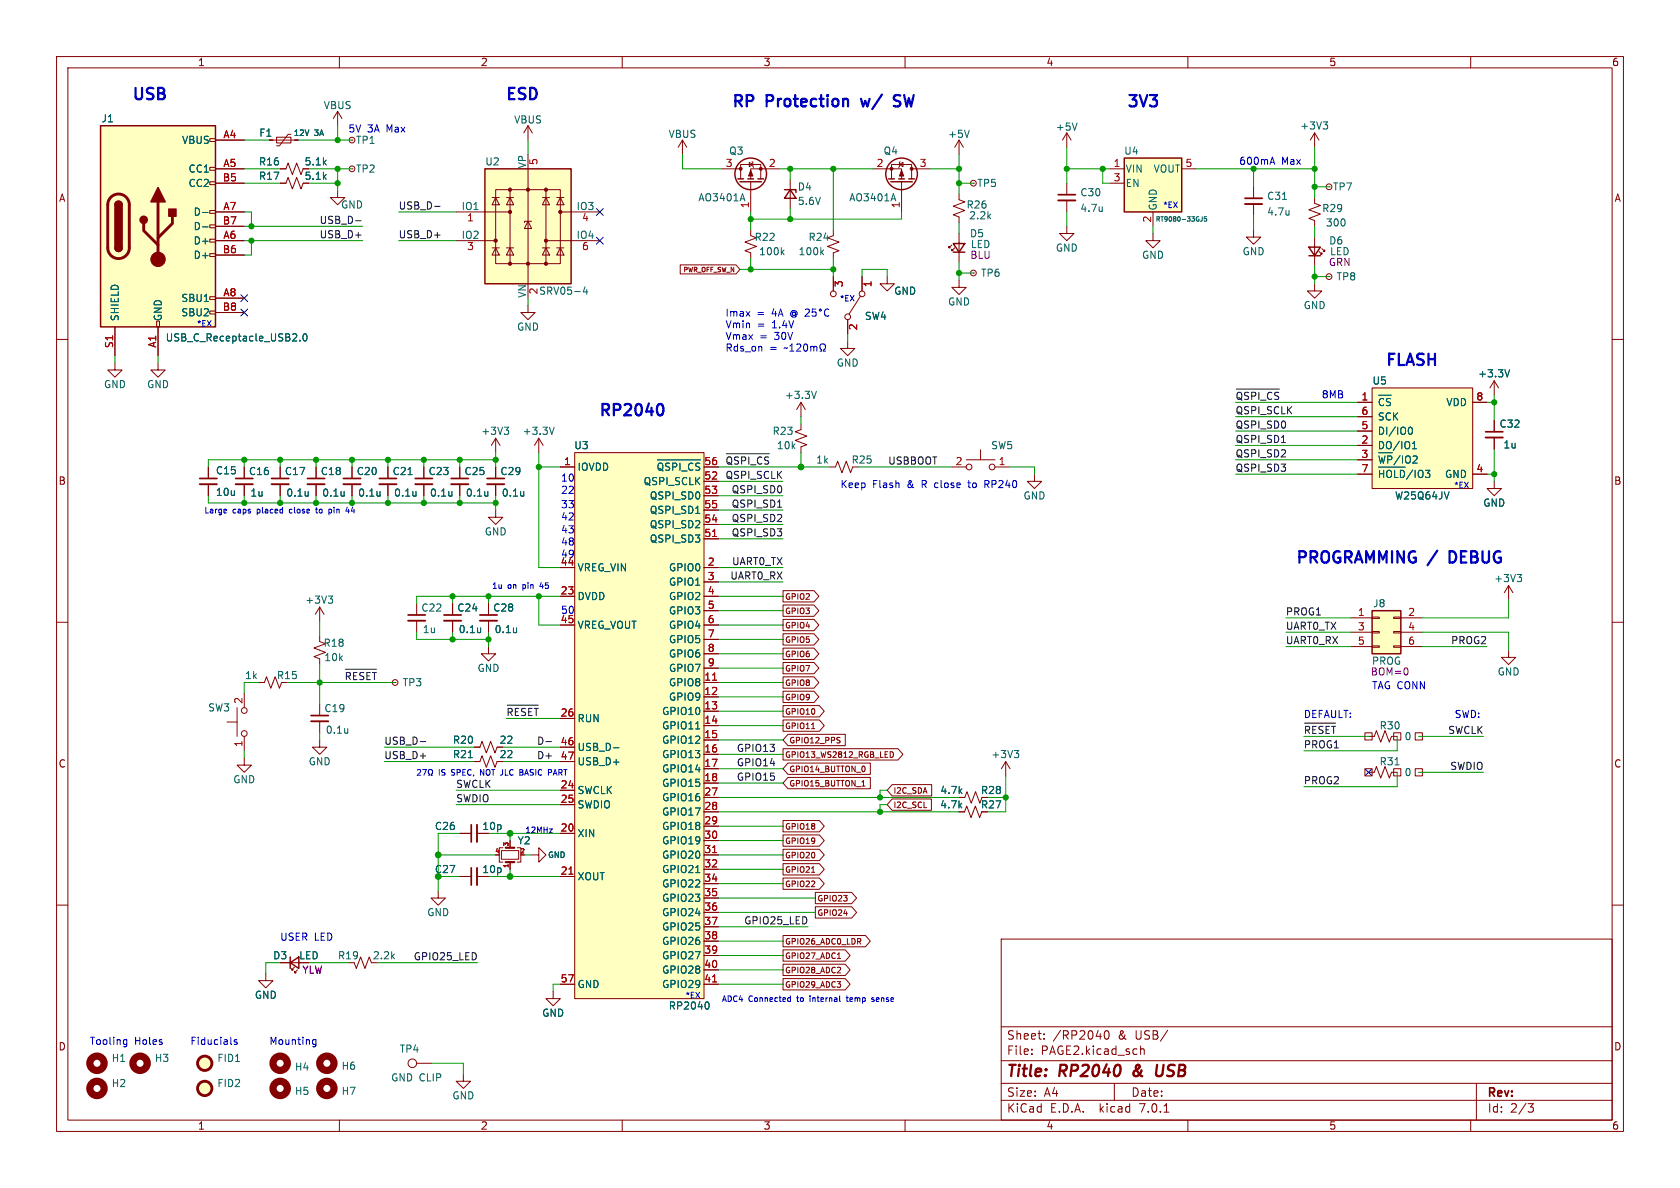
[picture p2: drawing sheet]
<svg xmlns="http://www.w3.org/2000/svg" width="297mm" height="210mm" viewBox="0 0 297 210" stroke-linecap="round" stroke-linejoin="round" font-family="sans-serif">
<defs><g id="words">
<g font-size="2.8" fill="#0000c2">
<text x="23.5" y="17.8">USB</text>
<text x="89.5" y="17.8">ESD</text>
<text x="129.5" y="19.1">RP</text>
<text x="135.7" y="19.1">Protection</text>
<text x="153.1" y="19.1">w/</text>
<text x="159.4" y="19.1">SW</text>
<text x="199.4" y="19.1">3V3</text>
<text x="245.1" y="64.8">FLASH</text>
<text x="106" y="73.7">RP2040</text>
<text x="229.2" y="99.7">PROGRAMMING /</text>
<text x="257" y="99.7">DEBUG</text>
</g>
<g font-size="2.8" fill="#840000">
<text x="178" y="190.8">Title:</text>
<text x="187.4" y="190.8">RP2040</text>
<text x="201.1" y="190.8">&amp;</text>
<text x="205.6" y="190.8">USB</text>
</g>
<g font-size="2.1" fill="#840000">
<text x="178" y="183.9">Sheet:</text>
<text x="186.2" y="183.9">/RP2040</text>
<text x="197.7" y="183.9">&amp;</text>
<text x="200.7" y="183.9">USB/</text>
<text x="178" y="186.6">File:</text>
<text x="184" y="186.6">PAGE2.kicad_sch</text>
<text x="178" y="196.8">KiCad</text>
<text x="178" y="194">Size:</text>
<text x="184.6" y="194">A4</text>
<text x="185.7" y="196.8">E.D.A.</text>
<text x="194.4" y="196.8">kicad</text>
<text x="200" y="194">Date:</text>
<text x="201.5" y="196.8">7.0.1</text>
<text x="263" y="194.2">Rev:</text>
<text x="263" y="196.8">Id:</text>
<text x="267" y="196.8">2/3</text>
</g>
<g font-size="1.8" fill="#840000">
<text x="35" y="11.8">1</text>
<text x="85" y="11.8">2</text>
<text x="135" y="11.8">3</text>
<text x="185" y="11.8">4</text>
<text x="235" y="11.8">5</text>
<text x="285" y="11.8">6</text>
<text x="53.8" y="29.4">5.1k</text>
<text x="10.4" y="35.8">A</text>
<text x="53.8" y="31.9">5.1k</text>
<text x="285.4" y="35.8">A</text>
<text x="10.3" y="85.8">B</text>
<text x="285.3" y="85.8">B</text>
<text x="88.3" y="131.6">22</text>
<text x="10.3" y="135.8">C</text>
<text x="88.3" y="134.2">22</text>
<text x="285.3" y="135.8">C</text>
<text x="173.4" y="140.5">R28</text>
<text x="173.4" y="143.1">R27</text>
<text x="52.8" y="169.7">LED</text>
<text x="10.3" y="185.8">D</text>
<text x="285.3" y="185.8">D</text>
<text x="35" y="199.8">1</text>
<text x="85" y="199.8">2</text>
<text x="135" y="199.8">3</text>
<text x="185" y="199.8">4</text>
<text x="235" y="199.8">5</text>
<text x="285" y="199.8">6</text>
</g>
<g font-size="1.8" fill="#006464">
<text x="17.9" y="21.8">J1</text>
<text x="57.2" y="19.4">VBUS</text>
<text x="90.8" y="22">VBUS</text>
<text x="186.6" y="23.3">+5V</text>
<text x="229.8" y="23.1">+3V3</text>
<text x="32.1" y="25.6">VBUS</text>
<text x="45.7" y="29.4">R16</text>
<text x="45.8" y="24.3">F1</text>
<text x="62.9" y="25.6">TP1</text>
<text x="85.7" y="29.4">U2</text>
<text x="93.1" y="29.8" transform="rotate(-90 93.1 29.8)">VP</text>
<text x="118.1" y="24.5">VBUS</text>
<text x="128.8" y="27.5">Q3</text>
<text x="156.1" y="27.5">Q4</text>
<text x="167.5" y="24.5">+5V</text>
<text x="198.7" y="27.5">U4</text>
<text x="33.2" y="30.7">CC1</text>
<text x="33.2" y="33.2">CC2</text>
<text x="45.7" y="31.9">R17</text>
<text x="62.9" y="30.7">TP2</text>
<text x="123.4" y="35.8">AO3401A</text>
<text x="141" y="33.8">D4</text>
<text x="150.1" y="35.8">AO3401A</text>
<text x="172.7" y="33.2">TP5</text>
<text x="190.9" y="34.8">C30</text>
<text x="199" y="30.7">VIN</text>
<text x="199" y="33.2">EN</text>
<text x="203.8" y="30.7">VOUT</text>
<text x="223.9" y="35.5">C31</text>
<text x="235.6" y="33.8">TP7</text>
<text x="34.1" y="38.3">D-</text>
<text x="34.1" y="40.8">D-</text>
<text x="60.2" y="37">GND</text>
<text x="81.5" y="37.2">IO1</text>
<text x="101.9" y="37.2">IO3</text>
<text x="141" y="36.4">5.6V</text>
<text x="170.8" y="37">R26</text>
<text x="171.3" y="38.9">2.2k</text>
<text x="190.9" y="37.6">4.7u</text>
<text x="204.7" y="37.2" transform="rotate(-90 204.7 37.2)">GND</text>
<text x="223.9" y="38.3">4.7u</text>
<text x="233.7" y="37.7">R29</text>
<text x="234.3" y="40.2">300</text>
<text x="34.1" y="43.4">D+</text>
<text x="34.1" y="45.9">D+</text>
<text x="81.5" y="42.3">IO2</text>
<text x="101.9" y="42.3">IO4</text>
<text x="133.3" y="42.7">R22</text>
<text x="134.1" y="45.3">100k</text>
<text x="141.1" y="45.3">100k</text>
<text x="142.9" y="42.7">R24</text>
<text x="171.4" y="42.1">D5</text>
<text x="186.6" y="44.6">GND</text>
<text x="201.8" y="45.9">GND</text>
<text x="219.6" y="45.3">GND</text>
<text x="234.9" y="43.4">D6</text>
<text x="31.9" y="53.5">SBU1</text>
<text x="93.1" y="52.7" transform="rotate(-90 93.1 52.7)">VN</text>
<text x="95.2" y="52.1" transform="rotate(-90 95.2 52.1)">2</text>
<text x="95.3" y="52.3">SRV05-4</text>
<text x="158" y="52.3">GND</text>
<text x="173.4" y="49.1">TP6</text>
<text x="236.2" y="49.7">TP8</text>
<text x="21.1" y="56.8" transform="rotate(-90 21.1 56.8)">SHIELD</text>
<text x="28.8" y="56.8" transform="rotate(-90 28.8 56.8)">GND</text>
<text x="31.9" y="56.1">SBU2</text>
<text x="91.3" y="58.6">GND</text>
<text x="152.8" y="56.7">SW4</text>
<text x="167.5" y="54.2">GND</text>
<text x="230.4" y="54.8">GND</text>
<text x="29.2" y="60.5">USB_C_Receptacle_USB2.0</text>
<text x="147.9" y="65">GND</text>
<text x="18.3" y="68.8">GND</text>
<text x="25.9" y="68.8">GND</text>
<text x="138.7" y="70.7">+3.3V</text>
<text x="242.6" y="68.1">U5</text>
<text x="255.6" y="71.9">VDD</text>
<text x="261.3" y="66.9">+3.3V</text>
<text x="85" y="77">+3V3</text>
<text x="92.3" y="77">+3.3V</text>
<text x="136.5" y="77">R23</text>
<text x="243.6" y="72.6">~{CS}</text>
<text x="243.6" y="77">DI/IO0</text>
<text x="243.6" y="74.5">SCK</text>
<text x="265" y="75.8">C32</text>
<text x="101.5" y="79.6">U3</text>
<text x="102.1" y="83.4">IOVDD</text>
<text x="116" y="84">~{QSPI_CS}</text>
<text x="137.3" y="79.6">10k</text>
<text x="144.2" y="82.1">1k</text>
<text x="150.5" y="82.1">R25</text>
<text x="175.2" y="79.6">SW5</text>
<text x="243.6" y="79.6">DO/IO1</text>
<text x="243.6" y="82.7">~{WP}/IO2</text>
<text x="265.7" y="79.4">1u</text>
<text x="38.1" y="84">C15</text>
<text x="38.1" y="87.8">10u</text>
<text x="43.9" y="84.1">C16</text>
<text x="44.2" y="87.9">1u</text>
<text x="50.3" y="84.1">C17</text>
<text x="50.6" y="87.9">0.1u</text>
<text x="56.6" y="84.1">C18</text>
<text x="56.9" y="87.9">0.1u</text>
<text x="63" y="84.1">C20</text>
<text x="63.3" y="87.9">0.1u</text>
<text x="69.3" y="84.1">C21</text>
<text x="69.6" y="87.9">0.1u</text>
<text x="75.7" y="84.1">C23</text>
<text x="76" y="87.9">0.1u</text>
<text x="82" y="84.1">C25</text>
<text x="82.3" y="87.9">0.1u</text>
<text x="88.4" y="84.1">C29</text>
<text x="88.7" y="87.9">0.1u</text>
<text x="113.7" y="85.9">QSPI_SCLK</text>
<text x="114.8" y="88.5">QSPI_SD0</text>
<text x="180.9" y="88.5">GND</text>
<text x="243.6" y="85.3">~{HOLD}/IO3</text>
<text x="246.6" y="88.5">W25Q64JV</text>
<text x="255.3" y="84.6">GND</text>
<text x="262.2" y="89.7">GND</text>
<text x="85.6" y="94.8">GND</text>
<text x="114.8" y="93.5">QSPI_SD2</text>
<text x="114.8" y="91">QSPI_SD1</text>
<text x="102.1" y="101.2">VREG_VIN</text>
<text x="114.8" y="96.1">QSPI_SD3</text>
<text x="118.1" y="101.2">GPIO0</text>
<text x="53.9" y="106.9">+3V3</text>
<text x="102.1" y="106.2">DVDD</text>
<text x="118.1" y="103.7">GPIO1</text>
<text x="118.1" y="106.2">GPIO2</text>
<text x="242.7" y="107.5">J8</text>
<text x="264.1" y="103.1">+3V3</text>
<text x="74.4" y="108.3">C22</text>
<text x="74.7" y="112.1">1u</text>
<text x="80.8" y="108.3">C24</text>
<text x="81" y="112.1">0.1u</text>
<text x="87.1" y="108.3">C28</text>
<text x="87.4" y="112.1">0.1u</text>
<text x="102.1" y="111.3">VREG_VOUT</text>
<text x="118.1" y="108.8">GPIO3</text>
<text x="118.1" y="111.3">GPIO4</text>
<text x="118.1" y="113.9">GPIO5</text>
<text x="57.1" y="114.5">R18</text>
<text x="57.3" y="117">10k</text>
<text x="84.4" y="118.9">GND</text>
<text x="118.1" y="116.4">GPIO6</text>
<text x="118.1" y="118.9">GPIO7</text>
<text x="264.7" y="119.6">GND</text>
<text x="36.7" y="125.9">SW3</text>
<text x="48.9" y="120.2">R15</text>
<text x="71.1" y="121.5">TP3</text>
<text x="118.1" y="121.5">GPIO8</text>
<text x="118.1" y="124">GPIO9</text>
<text x="57.3" y="126">C19</text>
<text x="57.5" y="129.9">0.1u</text>
<text x="80" y="131.6">R20</text>
<text x="102.1" y="127.8">RUN</text>
<text x="116.9" y="126.6">GPIO10</text>
<text x="116.9" y="129.1">GPIO11</text>
<text x="116.9" y="131.6">GPIO12</text>
<text x="243.8" y="129.1">R30</text>
<text x="248.3" y="131">0</text>
<text x="54.5" y="135.4">GND</text>
<text x="80" y="134.2">R21</text>
<text x="102.1" y="132.9">USB_D-</text>
<text x="102.1" y="135.4">USB_D+</text>
<text x="116.9" y="134.2">GPIO13</text>
<text x="116.9" y="136.7">GPIO14</text>
<text x="175.2" y="134.2">+3V3</text>
<text x="243.8" y="135.4">R31</text>
<text x="248.3" y="137.4">0</text>
<text x="41.2" y="138.6">GND</text>
<text x="102.1" y="140.5">SWCLK</text>
<text x="102.1" y="143.1">SWDIO</text>
<text x="116.9" y="139.3">GPIO15</text>
<text x="116.9" y="141.8">GPIO16</text>
<text x="166.1" y="143.1">4.7k</text>
<text x="166.2" y="140.5">4.7k</text>
<text x="76.8" y="146.9">C26</text>
<text x="85.2" y="146.9">10p</text>
<text x="91.4" y="149.4">Y2</text>
<text x="102.1" y="148.1">XIN</text>
<text x="116.9" y="144.3">GPIO17</text>
<text x="116.9" y="146.9">GPIO18</text>
<text x="116.9" y="149.4">GPIO19</text>
<text x="76.8" y="154.5">C27</text>
<text x="85.2" y="154.5">10p</text>
<text x="102.1" y="155.8">XOUT</text>
<text x="116.9" y="152">GPIO20</text>
<text x="116.9" y="154.5">GPIO21</text>
<text x="116.9" y="157">GPIO22</text>
<text x="116.9" y="159.6">GPIO23</text>
<text x="75.5" y="162.1">GND</text>
<text x="116.9" y="162.1">GPIO24</text>
<text x="116.9" y="164.7">GPIO25</text>
<text x="116.9" y="167.2">GPIO26</text>
<text x="48.2" y="169.7">D3</text>
<text x="59.7" y="169.7">R19</text>
<text x="65.9" y="169.7">2.2k</text>
<text x="116.9" y="169.7">GPIO27</text>
<text x="116.9" y="172.3">GPIO28</text>
<text x="45" y="176.7">GND</text>
<text x="95.8" y="179.9">GND</text>
<text x="102.1" y="174.8">GND</text>
<text x="116.9" y="174.8">GPIO29</text>
<text x="118.2" y="178.6">RP2040</text>
<text x="19.7" y="187.9">H1</text>
<text x="27.3" y="187.9">H3</text>
<text x="38.4" y="187.9">FID1</text>
<text x="52.1" y="189.4">H4</text>
<text x="60.3" y="189.3">H6</text>
<text x="69.1" y="191.3">GND CLIP</text>
<text x="70.6" y="186.2">TP4</text>
<text x="19.7" y="192.3">H2</text>
<text x="38.4" y="192.3">FID2</text>
<text x="52.1" y="193.7">H5</text>
<text x="60.3" y="193.7">H7</text>
<text x="79.9" y="194.5">GND</text>
</g>
<g font-size="1.8" fill="#0000c2">
<text x="61.6" y="23.5">5V 3A Max</text>
<text x="219.1" y="29.2">600mA</text>
<text x="226.6" y="29.2">Max</text>
<text x="128.3" y="56.1">Imax</text>
<text x="128.3" y="58.1">Vmin</text>
<text x="133.8" y="56.1">=</text>
<text x="133.9" y="58.1">=</text>
<text x="136.6" y="58.1">1.4V</text>
<text x="128.3" y="60.2">Vmax</text>
<text x="128.3" y="62.2">Rds_on</text>
<text x="134.3" y="60.2">=</text>
<text x="136.1" y="62.2">=</text>
<text x="137" y="60.2">30V</text>
<text x="233.7" y="70.5">8MB</text>
<text x="99.1" y="87.4">22</text>
<text x="99.1" y="89.9">33</text>
<text x="99.1" y="85.2">10</text>
<text x="148.6" y="86.4">Keep</text>
<text x="154.3" y="86.4">Flash</text>
<text x="160.5" y="86.4">&amp;</text>
<text x="163.1" y="86.4">R close</text>
<text x="171.6" y="86.4">to</text>
<text x="174.6" y="86.4">RP240</text>
<text x="99.1" y="92.1">42</text>
<text x="99.1" y="94.4">43</text>
<text x="99.1" y="98.7">49</text>
<text x="99.1" y="96.5">48</text>
<text x="242.6" y="121.9">TAG CONN</text>
<text x="230.5" y="127">DEFAULT:</text>
<text x="257.2" y="127">SWD:</text>
<text x="49.5" y="166.4">USER LED</text>
<text x="15.9" y="184.8">Tooling</text>
<text x="23.8" y="184.8">Holes</text>
<text x="33.7" y="184.8">Fiducials</text>
<text x="47.6" y="184.8">Mounting</text>
</g>
<g font-size="1.8" fill="#a90000">
<text x="39.4" y="24.5">A4</text>
<text x="39.4" y="29.6">A5</text>
<text x="95.2" y="29.2" transform="rotate(-90 95.2 29.2)">5</text>
<text x="128.2" y="29.6">3</text>
<text x="135.9" y="29.6">2</text>
<text x="154.9" y="29.6">2</text>
<text x="162.5" y="29.6">3</text>
<text x="196.8" y="29.6">1</text>
<text x="209.5" y="29.6">5</text>
<text x="39.3" y="32.1">B5</text>
<text x="196.8" y="32.1">3</text>
<text x="39.3" y="39.8">B7</text>
<text x="39.4" y="37.2">A7</text>
<text x="82.5" y="39.4">1</text>
<text x="102.8" y="39.4">4</text>
<text x="132.5" y="36.9" transform="rotate(-90 132.5 36.9)">1</text>
<text x="159.1" y="36.9" transform="rotate(-90 159.1 36.9)">1</text>
<text x="203.6" y="39.4" transform="rotate(-90 203.6 39.4)">2</text>
<text x="39.3" y="44.8">B6</text>
<text x="39.4" y="42.3">A6</text>
<text x="82.5" y="44.5">3</text>
<text x="102.8" y="44.5">6</text>
<text x="39.4" y="52.5">A8</text>
<text x="149.2" y="50.8" transform="rotate(-90 149.2 50.8)">3</text>
<text x="154.3" y="50.8" transform="rotate(-90 154.3 50.8)">1</text>
<text x="39.3" y="55">B8</text>
<text x="151.8" y="58.5" transform="rotate(-90 151.8 58.5)">2</text>
<text x="20.1" y="61.6" transform="rotate(-90 20.1 61.6)">S1</text>
<text x="27.7" y="61.5" transform="rotate(-90 27.7 61.5)">A1</text>
<text x="240.6" y="70.9">1</text>
<text x="261" y="70.9">8</text>
<text x="240.6" y="75.9">5</text>
<text x="240.6" y="73.4">6</text>
<text x="99.7" y="82.3">1</text>
<text x="124.5" y="82.3">56</text>
<text x="168.9" y="82.3">2</text>
<text x="176.5" y="82.3">1</text>
<text x="240.6" y="78.5">2</text>
<text x="240.6" y="81">3</text>
<text x="240.6" y="83.6">7</text>
<text x="261" y="83.6">4</text>
<text x="124.5" y="84.8">52</text>
<text x="124.5" y="87.4">53</text>
<text x="124.5" y="89.9">55</text>
<text x="124.5" y="95">51</text>
<text x="124.5" y="92.5">54</text>
<text x="99.1" y="100.1">44</text>
<text x="125.1" y="100.1">2</text>
<text x="99.1" y="105.2">23</text>
<text x="125.1" y="102.6">3</text>
<text x="125.1" y="105.2">4</text>
<text x="125.1" y="107.7">5</text>
<text x="99.1" y="108.6">50</text>
<text x="99.1" y="110.2">45</text>
<text x="125.1" y="110.2">6</text>
<text x="125.1" y="112.8">7</text>
<text x="240" y="109">1</text>
<text x="240" y="111.5">3</text>
<text x="248.9" y="109">2</text>
<text x="248.9" y="111.5">4</text>
<text x="125.1" y="115.3">8</text>
<text x="125.1" y="117.9">9</text>
<text x="240" y="114">5</text>
<text x="248.9" y="114">6</text>
<text x="42.9" y="124.5" transform="rotate(-90 42.9 124.5)">2</text>
<text x="124.5" y="120.4">11</text>
<text x="124.5" y="122.9">12</text>
<text x="124.5" y="125.5">13</text>
<text x="99.1" y="126.7">26</text>
<text x="99.1" y="131.8">46</text>
<text x="124.5" y="128">14</text>
<text x="124.5" y="130.6">15</text>
<text x="42.9" y="132.1" transform="rotate(-90 42.9 132.1)">1</text>
<text x="99.1" y="134.4">47</text>
<text x="124.5" y="133.1">16</text>
<text x="124.5" y="135.6">17</text>
<text x="99.1" y="139.4">24</text>
<text x="99.1" y="142">25</text>
<text x="124.5" y="138.2">18</text>
<text x="124.5" y="140.7">27</text>
<text x="124.5" y="143.3">28</text>
<text x="99.1" y="147.1">20</text>
<text x="124.5" y="145.8">29</text>
<text x="124.5" y="148.3">30</text>
<text x="99.1" y="154.7">21</text>
<text x="124.5" y="150.9">31</text>
<text x="124.5" y="153.4">32</text>
<text x="124.5" y="156">34</text>
<text x="124.5" y="158.5">35</text>
<text x="124.5" y="161">36</text>
<text x="124.5" y="163.6">37</text>
<text x="124.5" y="166.1">38</text>
<text x="99.1" y="173.7">57</text>
<text x="124.5" y="168.7">39</text>
<text x="124.5" y="171.2">40</text>
<text x="124.5" y="173.7">41</text>
</g>
<g font-size="1.8" fill="#0f0f0f">
<text x="56.4" y="39.7">USB_D-</text>
<text x="70.5" y="37.1">USB_D-</text>
<text x="56.4" y="42.2">USB_D+</text>
<text x="70.5" y="42.2">USB_D+</text>
<text x="218.4" y="70.8">~{QSPI_CS}</text>
<text x="218.4" y="75.9">QSPI_SD0</text>
<text x="218.4" y="73.3">QSPI_SCLK</text>
<text x="128.3" y="82.2">~{QSPI_CS}</text>
<text x="156.9" y="82.2">USBBOOT</text>
<text x="218.4" y="80.9">QSPI_SD2</text>
<text x="218.4" y="83.5">QSPI_SD3</text>
<text x="218.4" y="78.4">QSPI_SD1</text>
<text x="128.1" y="84.7">QSPI_SCLK</text>
<text x="129.2" y="87.3">QSPI_SD0</text>
<text x="129.2" y="89.8">QSPI_SD1</text>
<text x="129.2" y="94.9">QSPI_SD3</text>
<text x="129.2" y="92.4">QSPI_SD2</text>
<text x="129.3" y="100">UART0_TX</text>
<text x="129" y="102.5">UART0_RX</text>
<text x="227.3" y="111.4">UART0_TX</text>
<text x="227.3" y="108.9">PROG1</text>
<text x="227.3" y="114">UART0_RX</text>
<text x="256.4" y="114">PROG2</text>
<text x="60.8" y="120.3">~{RESET}</text>
<text x="67.9" y="131.7">USB_D-</text>
<text x="89.5" y="126.7">~{RESET}</text>
<text x="94.8" y="131.7">D-</text>
<text x="230.5" y="129.8">~{RESET}</text>
<text x="255.9" y="129.8">SWCLK</text>
<text x="67.9" y="134.3">USB_D+</text>
<text x="94.8" y="134.3">D+</text>
<text x="130.1" y="135.5">GPIO14</text>
<text x="130.1" y="133">GPIO13</text>
<text x="230.5" y="132.4">PROG1</text>
<text x="256.3" y="136.2">SWDIO</text>
<text x="80.6" y="141.9">SWDIO</text>
<text x="80.6" y="139.4">SWCLK</text>
<text x="130.1" y="138.1">GPIO15</text>
<text x="230.5" y="138.7">PROG2</text>
<text x="131.4" y="163.5">GPIO25_LED</text>
<text x="73" y="169.8">GPIO25_LED</text>
</g>
<g font-size="1.8" fill="#840084">
<text x="171.5" y="45.9">BLU</text>
<text x="171.6" y="44">LED</text>
<text x="234.9" y="47.2">GRN</text>
<text x="235.1" y="45.3">LED</text>
<text x="242.3" y="119.6">BOM=0</text>
<text x="242.5" y="117.7">PROG</text>
<text x="53.4" y="172.3">YLW</text>
</g>
<text font-size="1.8" fill="#009600" x="43.3" y="120.2">1k</text>
<g font-size="1.4" fill="#006464">
<text x="51.9" y="24.2">12V</text>
<text x="55.6" y="24.2">3A</text>
<text x="96.8" y="151.8">GND</text>
</g>
<g font-size="1.4" fill="#0000c2">
<text x="205.5" y="36.8">*EX</text>
<text x="148.3" y="53.3">*EX</text>
<text x="34.7" y="57.8">*EX</text>
<text x="256.9" y="86.4">*EX</text>
<text x="36" y="90.8">Large</text>
<text x="41" y="90.8">caps</text>
<text x="45.4" y="90.8">placed</text>
<text x="51.3" y="90.8">close</text>
<text x="56.2" y="90.8">to</text>
<text x="58.6" y="90.8">pin</text>
<text x="61.9" y="90.8">44</text>
<text x="86.8" y="104.1">1u</text>
<text x="89.6" y="104.1">on</text>
<text x="92.4" y="104.1">pin</text>
<text x="95.6" y="104.1">45</text>
<text x="77.4" y="137.2">IS</text>
<text x="79.8" y="137.2">SPEC,</text>
<text x="85.1" y="137.2">NOT JLC</text>
<text x="92.4" y="137.2">BASIC</text>
<text x="97.6" y="137.2">PART</text>
<text x="92.7" y="147.3">12MHz</text>
<text x="121" y="176.5">*EX</text>
<text x="127.6" y="177.2">ADC4</text>
<text x="132.4" y="177.2">Connected</text>
<text x="141.1" y="177.2">to</text>
<text x="143.5" y="177.2">internal</text>
<text x="150.2" y="177.2">temp</text>
<text x="154.8" y="177.2">sense</text>
</g>
<g font-size="1.4" fill="#840000">
<text x="138.8" y="106.2">GPIO2</text>
<text x="138.8" y="113.8">GPIO5</text>
<text x="138.8" y="108.7">GPIO3</text>
<text x="138.8" y="111.3">GPIO4</text>
<text x="138.8" y="116.3">GPIO6</text>
<text x="138.8" y="118.9">GPIO7</text>
<text x="138.8" y="121.4">GPIO8</text>
<text x="138.8" y="124">GPIO9</text>
<text x="138.8" y="126.5">GPIO10</text>
<text x="138.8" y="129">GPIO11</text>
<text x="139.6" y="131.6">GPIO12_PPS</text>
<text x="138.8" y="134.1">GPIO13_WS2812_RGB_LED</text>
<text x="139.6" y="136.7">GPIO14_BUTTON_0</text>
<text x="139.6" y="139.2">GPIO15_BUTTON_1</text>
<text x="158" y="140.5">I2C_SDA</text>
<text x="158" y="143">I2C_SCL</text>
<text x="138.8" y="149.4">GPIO19</text>
<text x="138.8" y="146.8">GPIO18</text>
<text x="138.8" y="154.4">GPIO21</text>
<text x="138.8" y="151.9">GPIO20</text>
<text x="138.8" y="157">GPIO22</text>
<text x="144.5" y="159.5">GPIO23</text>
<text x="138.8" y="167.1">GPIO26_ADC0_LDR</text>
<text x="144.5" y="162.1">GPIO24</text>
<text x="138.8" y="172.2">GPIO28_ADC2</text>
<text x="138.8" y="169.7">GPIO27_ADC1</text>
<text x="138.8" y="174.8">GPIO29_ADC3</text>
</g>
<text font-size="1.1" fill="#006464" x="204.2" y="39.3">RT9080-33GJ5</text>
<text font-size="1.1" fill="#840000" x="120.6" y="48.3">PWR_OFF_SW_N</text>
<g font-size="1.1" fill="#a90000">
<text x="89.9" y="149.7" transform="rotate(-90 89.9 149.7)">3</text>
<text x="87.5" y="150.9">4</text>
<text x="89.9" y="153.5" transform="rotate(-90 89.9 153.5)">1</text>
<text x="91.9" y="150.9">2</text>
</g>
</g></defs>
<g fill="none" stroke="#840000" stroke-width=".18">
<path d="M10 10h277v190h-277zM12 12h273v186h-273zM59.7 19.7l-.8 1.3M59.7 19.7v2.5M59.7 19.7l.8 1.3M60 10v2M110 10v2M160 10v2M210 10v2M260 10v2M37.1 39.8h1v.5h-1zM37.1 37.2h1v.5h-1z"/>
<path d="M37.1 32.1h1v.5h-1zM37.1 29.6h1v.5h-1zM37.1 24.5h1v.5h-1zM38.1 37.5h5.1M38.1 29.8h5.1M38.1 32.4h5.1M38.1 24.8h5.1M47.6 24.8h5.1M48.9 24.3h2.5v1h-2.5zM49.5 32.4h1l.4-1 .8 2 .8-2 .7 2 .4-1M49.5 29.8h1l.4-1 .8 2.1 .8-2.1 .7 2.1 .4-1.1M51.4 23.7h-.5l-1.5 2.1h-.5"/>
<path d="M59.7 33.7v1.2h1.3l-1.3 1.3-1.3-1.3h1.3M62.2 29.8h.1M62.2 24.8h.1M80.6 37.5h9.6M87 34.9h1.3M87.6 33.5h11.5v13.1h-11.5zM87.6 34.9l.7 1.3h-1.3zM89.5 34.9h1.3M90.2 34.9l.6 1.3h-1.3zM90.2 33.5v13.1M93.3 39.1l.7 1.3h-1.3zM93.3 22.2v2.6"/>
<path d="M93.3 29.8v20.4M93.3 22.2l-.7 1.3M93.3 22.2l.8 1.3M94 39.1h-1.3v.3M95.9 34.9h1.3M96.5 34.9l.7 1.3h-1.3zM96.5 33.5v13.1M98.4 34.9h1.3M99.1 34.9l.6 1.3h-1.3zM99.1 37.5h6.9M120.6 24.8l-.7 1.2M120.6 24.8v2.5"/>
<path d="M120.6 24.8l.8 1.2M127.6 29.8h3.3M130.9 31.6v-2.5h3.6v2.5M132.5 28.7l.6 .4-.6 .4zM132.7 32.1v5.4M133 28.6l.1 .1v.8l.1 .1M137.8 29.8h-5.1v1.8M139.7 31.8v5M154.3 29.8h5.1v1.8M157.6 31.6v-2.5h3.6v2.5M159 29.1l.6-.4v.8zM159.1 28.6l-.1 .1v.8l-.1 .1"/>
<path d="M159.4 32.1v5.4M161.2 29.8h3.3M169.5 34.3v1l1.1 .4-2.1 .7 2.1 .8-2.1 .8 1 .4v1M169.5 24.8v2.5M169.5 24.8l-.7 1.2M169.5 24.8l.8 1.2M172.1 32.4h.1M188.6 23.5l-.8 1.3M188.6 23.5v2.5M188.6 32.4v2M188.6 35.4v2.1M188.6 23.5l.8 1.3"/>
<path d="M196.2 29.8h2.6M196.2 32.4h2.6M203.8 37.5v2.5M208.9 29.8h2.6M221.6 33v2.1M221.6 36.1v2M232.4 34.9v1l1 .4-2 .8 2 .7-2 .8 1 .4v1M232.4 23.5l-.8 1.3M232.4 23.5v2.5M232.4 23.5l.8 1.3M234.9 33h.1M10 60h2"/>
<path d="M20.3 57.8v5.1M27.7 56.8h.5v1h-.5zM27.9 57.8v5.1M37.1 55h1v.5h-1zM37.1 52.5h1v.5h-1zM37.1 44.8h1v.5h-1zM37.1 42.3h1v.5h-1zM38.1 42.5h5.1M38.1 52.7h5.1M38.1 45.1h5.1M38.1 40h5.1M38.1 55.2h5.1"/>
<path d="M80.6 42.5h7M87 43.8h1.3M87.6 43.8l.7 1.3h-1.3zM89.5 43.8h1.3M90.2 43.8l.6 1.3h-1.3zM93.3 54v1.2h1.3l-1.3 1.3-1.2-1.3h1.2M95.9 43.8h1.3M96.5 43.8l.7 1.3h-1.3zM96.5 42.5h9.5M98.4 43.8h1.3M99.1 43.8l.6 1.3h-1.3zM120.3 46.8h9.8l.7 .8-.7 .8h-9.8z"/>
<path d="M132.7 40.6v1.1l1 .3-2 .8 2 .8-2 .7 1 .4v1M147.3 40.6v1.1l-1 .3 2 .8-2 .8 2 .7-1 .4v1M147.3 48.9v2.5M149.9 56.5v2.6M152.1 52.3l-2 3.2M152.4 48.9v2.5M156.8 48.9v1.3h1.3l-1.3 1.2-1.2-1.2h1.2M168.3 43.3l-.5 .5v-.2v.2h.2M168.8 43.8l-.5 .5v-.2v.2h.2M169.5 49.5v1.3h1.3l-1.3 1.3-1.2-1.3h1.2M169.5 41.3v5.1M172.1 48.3h.1"/>
<path d="M188.6 40v1.3h1.3l-1.3 1.2-1.3-1.2h1.3M203.8 41.3v1.2h1.3l-1.3 1.3-1.2-1.3h1.2M221.6 40.6v1.3h1.3l-1.3 1.3-1.3-1.3h1.3M232.4 50.2v1.2h1.3l-1.3 1.3-1.3-1.3h1.3M232.4 41.9v5.1M233.2 44.5l.5 .5v-.3v.3h-.3M233.7 43.9l.5 .6v-.3v.3h-.3M234.9 48.9h.1M285 60h2M20.3 64.1v1.3h1.3l-1.3 1.3-1.3-1.3h1.3M27.9 64.1v1.3h1.3l-1.3 1.3-1.2-1.3h1.2M87.6 77.5v2.5"/>
<path d="M87.6 77.5l-.7 1.2M87.6 77.5l.8 1.2M95.2 77.5l-.7 1.2M95.2 77.5v2.5M95.2 77.5l.8 1.2M141.6 74.9v1l-1 .4 2 .8-2 .8 2 .7-1 .4v1M141.6 71.1v2.6M141.6 71.1l-.8 1.3M141.6 71.1l.8 1.3M149.9 60.3v1.3h1.2l-1.2 1.3-1.3-1.3h1.3M173.4 79.5v1.8M240 71.1h2.6"/>
<path d="M240 78.7h2.6M240 76.2h2.6M240 73.7h2.6M242.6 68.6h17.7v17.8h-17.7zM260.3 71.1h2.6M264.2 67.3l.7 1.3M264.2 67.3v2.6M264.2 74.3v2M264.2 77.3v2.1M264.2 67.3l-.8 1.3M36.8 82.6v2M36.8 85.6v2"/>
<path d="M43.2 82.6v2M43.2 85.6v2M49.5 82.6v2M49.5 85.6v2M55.9 82.6v2M55.9 85.6v2M62.2 82.6v2M62.2 85.6v2M68.6 82.6v2M68.6 85.6v2M74.9 82.6v2M74.9 85.6v2"/>
<path d="M81.3 82.6v2M81.3 85.6v2M87.6 90.2v1.2h1.3l-1.3 1.3-1.2-1.3h1.2M87.6 82.6v2M87.6 85.6v2M99.1 82.6h2.5M101.6 80h22.9v96.5h-22.9zM124.5 82.6h2.5M124.5 95.3h2.5M124.5 85.1h2.5M124.5 87.6h2.5M124.5 92.7h2.5"/>
<path d="M124.5 90.2h2.5M146.7 82.6h1l.4-1.1 .7 2.1 .8-2.1 .8 2.1 .3-1M168.3 82.6h2.5M170.8 81.3h5.1M175.9 82.6h2.5M182.9 83.8v1.3h1.2l-1.2 1.3-1.3-1.3h1.3M240 81.3h2.6M240 83.8h2.6M260.3 83.8h2.6M264.2 85.1v1.3h1.2l-1.2 1.2-1.3-1.2h1.3M10 110h2M56.5 112.4v1l1 .4-2 .8 2 .7-2 .8 1 .4v1"/>
<path d="M56.5 107.3v2.6M56.5 107.3l.8 1.3M56.5 107.3l-.7 1.3M73.7 106.7v2M73.7 109.7v2.1M80 106.7v2M80 109.7v2.1M86.4 114.3v1.3h1.2l-1.2 1.2-1.3-1.2h1.3M86.4 106.7v2M86.4 109.7v2.1M99.1 100.3h2.5M99.1 105.4h2.5"/>
<path d="M99.1 110.5h2.5M124.5 100.3h2.5M124.5 102.9h2.5M124.5 105.4h2.5M124.5 108h2.5M124.5 110.5h2.5M124.5 113h2.5M124.5 115.6h2.5M124.5 118.1h2.5M138.4 114.6h5.5l.9 1-.9 1h-5.5zM138.4 117.1h5.5l.9 1-.9 1h-5.5zM138.4 112h5.5l.9 1-.9 1h-5.5z"/>
<path d="M138.4 106.9h5.5l.9 1.1-.9 1h-5.5zM138.4 119.6h5.5l.9 1.1-.9 1h-5.5zM138.4 104.4h5.5l.9 1-.9 1h-5.5zM138.4 109.5h5.5l.9 1-.9 1h-5.5zM238.8 109.2h3.8M238.8 111.8h3.8M238.8 114.3h3.8M242.6 114.2h1.2v.2h-1.2zM242.6 111.6h1.2v.3h-1.2zM242.6 109.1h1.2v.2h-1.2zM246.4 114.2h1.2v.2h-1.2zM246.4 111.6h1.2v.3h-1.2z"/>
<path d="M246.4 109.1h1.2v.2h-1.2zM247.6 109.2h3.9M247.6 111.8h3.9M247.6 114.3h3.9M266.7 114.9v1.3h1.3l-1.3 1.3-1.3-1.3h1.3M266.7 103.5l.8 1.3M266.7 103.5v2.5M266.7 103.5l-.8 1.3M285 110h2M40.1 127.6h1.8M41.9 125.1v5.1M43.2 134v1.3h1.2l-1.2 1.2-1.3-1.2h1.3"/>
<path d="M43.2 122.6v2.5M43.2 130.2v2.5M45.7 120.7h1l.4-1.1 .8 2.1 .7-2.1 .8 2.1 .4-1M56.5 130.8v1.3h1.3l-1.3 1.3-1.3-1.3h1.3M56.5 124.5v2M56.5 127.5v2M69.8 120.7h.1M83.8 134.6h1l.4-1 .8 2 .7-2 .8 2 .4-1M83.8 132.1h1l.4-1 .8 2 .7-2 .8 2 .4-1M99.1 134.6h2.5M99.1 132.1h2.5M99.1 139.7h2.5"/>
<path d="M99.1 127h2.5M124.5 120.7h2.5M124.5 123.2h2.5M124.5 125.7h2.5M124.5 128.3h2.5M124.5 130.8h2.5M124.5 133.4h2.5M124.5 135.9h2.5M124.5 138.4h2.5M138.4 124.7h6.4l.9 1-.9 1h-6.4zM138.4 132.3h20.4l.8 1.1-.8 1h-20.4zM138.4 127.3h6.4l.9 1-.9 1h-6.4z"/>
<path d="M138.4 122.2h5.5l.9 1-.9 1h-5.5zM139.3 134.9h14.6v2h-14.6l-.9-1zM139.3 137.4h14.6v2h-14.6l-.9-1zM139.3 129.8h10.1v2h-10.1l-.9-1zM152.4 139h.5M157.6 132.9a.54 .54 0 0 1 .4 .5 .54 .54 0 0 1-.4 .5M157.7 138.7h7v2h-7l-.9-1zM177.8 134.6l.8 1.3M177.8 134.6v2.6M177.8 134.6l-.8 1.3M241.3 129.5h1.3v1.3h-1.3zM241.3 135.9h1.3v1.3h-1.3z"/>
<path d="M241.9 130.2h1.1l.3-1 .8 2 .8-2 .7 2 .4-1h1M241.9 136.5h1.1l.3-1 .8 2 .8-2 .7 2 .4-1h1M246.4 129.5h1.2v1.3h-1.2zM246.4 135.9h1.2v1.3h-1.2zM250.2 129.5h1.3v1.3h-1.3zM250.2 135.9h1.3v1.3h-1.3zM250.8 130.2h.1M250.8 136.5h.1M10 160h2M77.5 157.5v1.3h1.2l-1.2 1.2-1.3-1.2h1.3M81.3 147.3h2M81.3 154.9h2"/>
<path d="M84.3 147.3h2.1M84.3 154.9h2.1M88.6 150.4h3.1v1.5h-3.1zM88.9 149.9h-.6v2.5h.6M90.2 148.6v1.3M90.2 152.4v1.3M91.4 149.9h.7v2.5h-.7M94 151.1h1.2v-1.2l1.3 1.2-1.3 1.3v-1.3M99.1 147.3h2.5M99.1 154.9h2.5M99.1 142.2h2.5M124.5 141h2.5"/>
<path d="M124.5 143.5h2.5M124.5 146.1h2.5M124.5 148.6h2.5M124.5 151.1h2.5M124.5 153.7h2.5M124.5 156.2h2.5M124.5 158.8h2.5M138.4 152.7h6.4l.9 1-.9 1h-6.4zM138.4 147.6h6.4l.9 1-.9 1h-6.4zM138.4 150.1h6.4l.9 1-.9 1h-6.4zM138.4 155.2h6.4l.9 1-.9 1h-6.4zM138.4 145h6.4l.9 1.1-.9 1h-6.4z"/>
<path d="M144.1 157.7h6.5l.8 1.1-.8 1h-6.5zM157.7 141.2h7v2h-7l-.9-1zM169.5 143.5h1l.4-1 .8 2 .7-2 .8 2 .4-1M169.5 141h1.1l.3-1 .8 2 .8-2 .7 2 .4-1M285 160h2M47 172.1v1.3h1.3l-1.3 1.2-1.3-1.2h1.3M49.5 170.2h3.6M52.1 170.9l-.5 .6h.2h-.2v-.3M52.6 171.5l-.5 .5h.2h-.2v-.3M62.6 170.2l.4 1 .8-2 .7 2 .8-2 .4 1M97.8 175.3v1.2h1.3l-1.3 1.3-1.3-1.3h1.3M99.1 174h2.5"/>
<path d="M124.5 161.3h2.5M124.5 163.8h2.5M124.5 166.4h2.5M124.5 168.9h2.5M124.5 171.5h2.5M124.5 174h2.5M138.4 173h11l.9 1-.9 1h-11zM138.4 170.4h11l.9 1.1-.9 1h-11zM138.4 167.9h11l.9 1-.9 1h-11zM138.4 165.4h14.6l.9 1-.9 1h-14.6zM144.1 160.3h6.5l.8 1-.8 1h-6.5zM148 169.4h.6"/>
<path d="M177 166h108v32h-108zM60 198v2M73.7 188h2.5M81.9 189.9v1.2h1.3l-1.3 1.3-1.3-1.3h1.3M110 198v2M160 198v2M177 194.5h108M177 191.5h108M177 187.5h108M177 181.5h108M182.4 186.3v.1M182.4 185.5v.1"/>
<path d="M184.6 183.6v.1M184.6 182.8v.1M195.4 182.3l.2-.1a.81 .81 0 0 1 .6 .6 .81 .81 0 0 1-.3 .8l-.2 .1a.81 .81 0 0 1-.3-1.4zM197 191.5v3M201.6 184.9v1.5M201.6 185.5l.3-.1 .3 .1 .1 .9M205.8 196.6h.8M206.4 182.1l-1.3 2M210 198v2M260 198v2M261 191.5v6.5M270.1 195.1h1l-.5 .6 .4 .1 .1 .5-.3 .3h-.4"/>
<circle cx="62.2" cy="29.8" r=".51"/>
<circle cx="62.2" cy="24.8" r=".51"/>
<circle cx="172.1" cy="32.4" r=".51"/>
<circle cx="235" cy="33" r=".51"/>
<circle cx="147.3" cy="51.9" r=".51"/>
<circle cx="149.9" cy="56" r=".51"/>
<circle cx="152.4" cy="51.9" r=".51"/>
<circle cx="172.1" cy="48.3" r=".51"/>
<circle cx="235" cy="48.9" r=".51"/>
<circle cx="171.3" cy="82.6" r=".51"/>
<circle cx="175.4" cy="82.6" r=".51"/>
<circle cx="43.2" cy="125.6" r=".51"/>
<circle cx="43.2" cy="129.7" r=".51"/>
<circle cx="69.9" cy="120.7" r=".51"/>
<circle cx="72.9" cy="188" r=".76"/>
</g>
<path d="M204.6 188.2l-.2 1.7 .1 .2 .6 .1" fill="none" stroke="#840000" stroke-width=".4"/>
<g fill="none" stroke="#840000" stroke-width=".33">
<path d="M187.1 35.4h3M220.1 36.1h3M262.6 77.3h3.1M35.3 85.6h3.1M41.7 85.6h3M48 85.6h3.1M54.4 85.6h3M60.7 85.6h3.1M67.1 85.6h3M73.4 85.6h3.1M79.8 85.6h3M86.1 85.6h3.1"/>
<path d="M72.1 109.7h3.1M78.5 109.7h3M84.8 109.7h3.1M55 127.5h3M84.3 145.8v3M84.3 153.4v3.1"/>
</g>
<g fill="none" stroke="#840000" stroke-width=".3">
<path d="M187.1 34.4h3M220.1 35.1h3M262.6 76.3h3.1M35.3 84.6h3.1M41.7 84.6h3M48 84.6h3.1M54.4 84.6h3M60.7 84.6h3.1M67.1 84.6h3M73.4 84.6h3.1M79.8 84.6h3M86.1 84.6h3.1"/>
<path d="M72.1 108.7h3.1M78.5 108.7h3M84.8 108.7h3.1M55 126.5h3M83.3 145.8v3M83.3 153.4v3.1"/>
</g>
<g fill="none" stroke="#006464" stroke-width=".18">
<path d="M35.8 37.6h1M131.3 34.2l.4 1.3M157.9 34.2l.5 1.3M171.4 23l-.5 1.3M190.4 21.7l-.4 1.3M212.5 38.3v.7l-.3 .1M213.3 38.3h-.4v.4l.4-.1v.4h-.4M233.9 21.5h.8l-.4 .5M234.5 22l.2 .3v.3l-.2 .2M35.8 40.1h1M36.1 53.3h.7M53.7 59.1l.2-.1a.68 .68 0 0 1 .4 .6 .68 .68 0 0 1-.4 .7l-.2-.1-.1-.4z"/>
<path d="M103.4 50.7l-.3 .9h.8M103.7 51.2v.8M138.2 44.6l.4 .4M138.6 44.2l-.5 .5M145.2 44.6l.4 .4M145.6 44.2l-.5 .5M53 60.2v.1M89.1 75.5h.8l-.4 .5M89.7 76l.2 .2v.3l-.2 .3M98 75.5l-.5 1.3M144.3 69.2l-.4 1.2M243.7 69.9h2.2"/>
<path d="M244.6 70.6l-.3-.2-.4 .3M245.8 70.5l-.5-.1-.2 .3M249.1 75.6l.2-.1a.68 .68 0 0 1 .4 .7 .68 .68 0 0 1-.4 .6l-.2-.1M249.7 79.3h.7M249.8 78.4l.3-.3v1.2M266.9 65.4l-.4 1.2M116.2 81.3h7.6M116.3 82.3a.42 .42 0 0 1 .5-.5 .42 .42 0 0 1 .4 .5M118.4 81.9h-.5l-.2 .2M119.7 82.1l-.3-.2h-.5v1.2M120.2 81.9v1.2M122.5 82l-.4-.1-.3 .3"/>
<path d="M123 90.8h.7M123.7 81.9h-.5l-.2 .2M243.7 82.6h4.7M243.8 80.6l.3 1.3M243.9 83.1v1.3M244.6 83.1v1.3M244.9 80.6l-.3 1.3M246.1 80.8l-.3-.2h-.5v1.3M246.5 83.1v1.3M247.5 80.5l-1.1 1.7M247.6 83.1v1.3M247.9 80.6v1.3"/>
<path d="M248.5 81a.42 .42 0 0 1 .4-.4 .42 .42 0 0 1 .4 .4M249.8 83.1l-1.1 1.6M249.8 80.7l.5-.1 .2 .2M250.2 83.1v1.3M252 83.1h.8l-.4 .5M58 105.4h.8l-.4 .4M58.6 105.8l.2 .3v.3l-.2 .2M268.2 101.6h.8l-.4 .4M268.8 102l.2 .3v.3l-.2 .2M108.5 132.2h.9M123 128.9h.7M179.3 132.7h.8l-.4 .5"/>
<path d="M179.9 133.2l.2 .2v.3l-.2 .2M123 154.3h.7M125.1 177.1a.79 .79 0 0 1 0 1.3"/>
</g>
<g fill="#ffffc2" stroke="#ffffc2" stroke-width=".18">
<path d="M85.7 29.8h15.3v20.4h-15.3z"/>
<path d="M198.8 27.9h10.1v9.6h-10.1z"/>
<path d="M101.6 80h22.9v96.5h-22.9z"/>
<path d="M242.6 68.6h17.7v17.8h-17.7z"/>
<path d="M242.6 108h5v7.6h-5z"/>
<path d="M17.8 22.2h20.3v35.6h-20.3z"/>
<circle cx="36.2" cy="188" r="1.27"/>
<circle cx="36.2" cy="192.4" r="1.27"/>
</g>
<g fill="none" stroke="#840000" stroke-width=".25">
<path d="M17.8 22.2h20.3v35.6h-20.3zM20.3 36.2a.64 .64 0 0 1 .7-.6 .64 .64 0 0 1 .6 .6M85.7 29.8h15.3v20.4h-15.3zM130.4 31.6h1M130.8 32.1h3.8M132.2 31.6h1M134 31.6h1M138.7 33.5h2v.5M139.7 33.5l1 1.6h-2zM157.1 31.6h1M157.5 32.1h3.8M158.9 31.6h1"/>
<path d="M160.7 31.6h1M198.8 27.9h10.1v9.6h-10.1zM20.3 43.8a.64 .64 0 0 0 .7 .6 .64 .64 0 0 0 .6-.6M168.5 43.1h2.1l-1.1 1.5zM168.5 44.6h2.1M231.4 43.7h2l-1 1.5zM231.4 45.2h2M242.6 108h5v7.6h-5zM51.3 170.2l1.5-1v2zM51.3 169.2v2"/>
<circle cx="132.7" cy="30.7" r="2.79"/>
<circle cx="159.4" cy="30.7" r="2.79"/>
</g>
<g fill="#840000" stroke="#840000" stroke-width=".18">
<path d="M159.4 30.1l.4 1h-.8z"/>
<path d="M132.7 30.1l.4 1h-.8z"/>
<circle cx="87.6" cy="42.5" r=".28"/>
<circle cx="90.2" cy="46.6" r=".28"/>
<circle cx="90.2" cy="37.5" r=".28"/>
<circle cx="90.2" cy="33.5" r=".28"/>
<circle cx="93.3" cy="46.6" r=".28"/>
<circle cx="93.3" cy="33.5" r=".28"/>
<circle cx="96.5" cy="46.6" r=".28"/>
<circle cx="96.5" cy="42.5" r=".28"/>
<circle cx="96.5" cy="33.5" r=".28"/>
<circle cx="99.1" cy="37.5" r=".28"/>
<circle cx="157.6" cy="29.8" r=".25"/>
<circle cx="161.2" cy="29.8" r=".25"/>
<circle cx="134.5" cy="29.8" r=".25"/>
<circle cx="130.9" cy="29.8" r=".25"/>
<circle cx="27.9" cy="45.8" r="1.27"/>
</g>
<path d="M126 94.8h.7M126 120.2h.7M100.6 154.5h.7M126 150.7h.7M126 173.6h.7" fill="none" stroke="#a90000" stroke-width=".18"/>
<g fill="none" stroke="#840000" stroke-width="1.3">
<circle cx="17.1" cy="188" r="1.27"/>
<circle cx="17.1" cy="192.4" r="1.27"/>
<circle cx="24.8" cy="188" r="1.27"/>
<circle cx="49.5" cy="188" r="1.27"/>
<circle cx="49.5" cy="192.4" r="1.27"/>
<circle cx="57.8" cy="188" r="1.27"/>
<circle cx="57.8" cy="192.4" r="1.27"/>
</g>
<g fill="none" stroke="#840000" stroke-width=".51">
<path d="M19.6 34.9a1.91 1.91 0 0 1 2.1-.5 1.91 1.91 0 0 1 1.2 1.8v7.6a1.91 1.91 0 0 1-1.9 1.9 1.91 1.91 0 0 1-2-1.9l.1-7.8 .1-.6zM25.4 39.5v1.3l2.5 2.5M27.9 35.7v10.1M30.5 38.2v1.3l-2.6 2.5"/>
<circle cx="36.2" cy="188" r="1.27"/>
<circle cx="36.2" cy="192.4" r="1.27"/>
</g>
<path d="M89.4 152.4h1.5M89.4 149.9h1.5" fill="none" stroke="#840000" stroke-width=".38"/>
<path d="M248.9 118.3v.8" fill="none" stroke="#840084" stroke-width=".18"/>
<g fill="#840000" stroke="#840000" stroke-width=".25">
<path d="M20.3 43.8h1.3a.64 .64 0 0 1-.6 .6 .64 .64 0 0 1-.7-.6z"/>
<path d="M20.3 36.2h1.3v7.6h-1.3z"/>
<path d="M20.5 35.7a.64 .64 0 0 1 .7-.1 .64 .64 0 0 1 .4 .6h-1.3z"/>
<path d="M27.9 33.1l1.3 2.6h-2.5z"/>
<path d="M29.8 37h1.3v1.2h-1.3z"/>
<circle cx="25.4" cy="38.9" r=".63"/>
</g>
<path d="M62.9 39h.9M76.8 36.5h1M218.6 68.8h7.6M128.4 80.2h7.6M137.5 89.7h.7M61.1 118.3h5.4M74.3 131.1h1M89.7 124.7h5.5M96.5 131.1h1M230.6 127.8h5.5" fill="none" stroke="#0f0f0f" stroke-width=".18"/>
<g fill="none" stroke="#0000c2" stroke-width=".18">
<path d="M224.9 27.8l.5 1.3M136.8 54.6l-.3 .9h.8M137.1 55.1v.8M137.6 55.9l.4-1.3 .4 1.3M137.7 55.5h.6M140.6 55.3a.31 .31 0 0 0-.4 0 .31 .31 0 0 0 0 .4 .31 .31 0 0 0 .4 0M140.6 55.2v.5M140.6 55.7h.1a.55 .55 0 0 0-.3-.8 .55 .55 0 0 0-.6 .6 .61 .61 0 0 0 .3 .5 .61 .61 0 0 0 .7-.1M142.4 54.8l.4-.2 .3 .4-.8 .9h.8M144.2 54.6h-.6v.6l.2-.1 .4 .1 .1 .2-.1 .4-.1 .1-.5-.1M146.5 54.8a.6 .6 0 0 0-.8 .4 .6 .6 0 0 0 .6 .7l.2-.1M139.2 61.5l-.6 .1"/>
<path d="M139.6 62.1h.8M139.6 61.2l.4-.4v1.3M140.8 60.9l.5-.1 .3 .4-.8 .9h.8M142.2 60.9l.2-.1a.68 .68 0 0 1 .4 .6 .68 .68 0 0 1-.4 .7l-.2-.1-.1-.4zM143.3 61.2v.9M143.3 61.3l.4-.1 .2 .2M143.9 61.4l.2-.2 .3 .1v.8M143.9 61.4v.7M145 62.1h.3v-.3a.54 .54 0 0 1-.3-.7 .54 .54 0 0 1 .7-.2 .58 .58 0 0 1-.1 .9v.3h.3M39.9 90l.2 .3h-.5M40 90.6l-.1 .1M49.9 90l.1 .1"/>
<path d="M50 89.7v1M50 90.6l-.1 .1M58.2 90v1M58.2 90.6v.1M58.2 90v.1M61.4 89.6l-.2 .7h.6M73.8 136.1l.4-.1 .2 .3-.6 .7h.6M74.7 136h.7l-.5 1M75.7 137h.2v-.2a.43 .43 0 0 1-.2-.5 .43 .43 0 0 1 .6-.2l.2 .5-.3 .4h.3M91.9 136.5h.3M92.2 136h-.3v1h.4M96.9 136h.4"/>
<path d="M96.9 136.6h.4M97.1 146.5h.5l-.5 .7h.5M139.4 176.4h.3M139.7 176v1M139.7 177h-.3M148.4 176.9l.2 .1M149.6 176.4h.4M149.7 176l.1 1M154.1 177h.3M154.4 176.4l-.3 .1 .1 .2h.2M22 183.8h.4M22.4 183.8v1l-.2 .3"/>
<path d="M22.4 184.6h-.4M41.9 183.8h-.3l-.2 .2 .1 .1 .4 .2v.3h-.5M55.4 184.6h.4M55.4 183.8h.4M55.8 183.8v1l-.2 .3-.3-.1"/>
<circle cx="145" cy="54.8" r=".18"/>
</g>
<path d="M158 18.7l.8 .1M158.9 16.8h-.5a.49 .49 0 0 0-.4 .5 .49 .49 0 0 0 .4 .5l.4 .1M116.8 71.4a1.25 1.25 0 0 1 0 2" fill="none" stroke="#0000c2" stroke-width=".4"/>
<g fill="none" stroke="#009600" stroke-width=".18">
<path d="M43.2 32.4h6.3M43.2 29.8h6.3M43.2 37.5h1.2v2.5M43.2 24.8h4.4M52.7 24.8h9.5M54.6 32.4h5.1M54.6 29.8h7.6M59.7 22.2v2.6M59.7 29.8v3.9M70.5 37.5h10.1M93.3 24.8v2.5M120.6 27.3v2.5h7"/>
<path d="M132.7 37.5v3.1M137.8 29.8h16.5M139.7 29.8v2M139.7 36.8v1.9M147.3 29.8v10.8M159.4 37.5v1.2h-26.7M164.5 29.8h5M169.5 32.4h2.6M169.5 27.3v7M169.5 39.4v1.9M188.6 29.8h7.6M188.6 26v6.4"/>
<path d="M188.6 37.5v2.5M194.9 29.8v2.6h1.3M211.5 29.8h20.9M221.6 29.8v3.2M221.6 38.1v2.5M232.4 33h2.5M232.4 26v8.9M43.2 42.5h20.9M43.2 40h20.9M44.4 42.5v2.6h-1.2M70.5 42.5h10.1M93.3 52.7v1.3"/>
<path d="M130.8 47.6h16.5M132.7 45.7v1.9M147.3 45.7v3.2M149.9 59.1v1.2M152.4 48.9v-1.3h4.4v1.3M169.5 46.4v3.1M169.5 48.3h2.6M203.8 40v1.3M232.4 40v1.9M232.4 47v3.2M232.4 48.9h2.5M20.3 62.9v1.2"/>
<path d="M27.9 62.9v1.2M141.6 73.7v1.2M218.4 71.1h21.6M218.4 73.7h21.6M218.4 76.2h21.6M218.4 78.7h21.6M262.9 71.1h1.3M264.2 69.9v4.4M264.2 79.4v5.7M36.8 87.6v1.3h50.8M43.2 81.3v1.3M43.2 87.6v1.3"/>
<path d="M49.5 81.3v1.3M49.5 87.6v1.3M55.9 81.3v1.3M55.9 87.6v1.3M62.2 81.3v1.3M62.2 87.6v1.3M68.6 81.3v1.3M68.6 87.6v1.3M74.9 81.3v1.3M74.9 87.6v1.3M81.3 81.3v1.3M81.3 87.6v1.3"/>
<path d="M87.6 81.3h-50.8v1.3M87.6 80v2.6M87.6 87.6v2.6M95.2 80v20.3h3.9M95.2 82.6h3.9M127 82.6h19.7M127 85.1h11.4M127 87.6h11.4M127 90.2h11.4M127 92.7h11.4M127 95.3h11.4M141.6 80v2.6"/>
<path d="M151.8 82.6h16.5M178.4 82.6h4.5v1.2M218.4 83.8h21.6M218.4 81.3h21.6M262.9 83.8h1.3M56.5 109.9v2.5M56.5 117.5v7M73.7 111.8v1.2h12.7M80 105.4v1.3M80 111.8v1.2M86.4 105.4v1.3M86.4 111.8v2.5"/>
<path d="M95.2 105.4v5.1h3.9M99.1 105.4h-25.4v1.3M127 110.5h11.4M127 100.3h11.4M127 113h11.4M127 118.1h11.4M127 115.6h11.4M127 102.9h11.4M127 105.4h11.4M127 108h11.4M227.3 111.8h11.5M227.3 109.2h11.5"/>
<path d="M227.3 114.3h11.5M251.5 111.8h15.2v3.1M251.5 114.3h11.4M266.7 106v3.2h-15.2M43.2 120.7v1.9M43.2 132.7v1.3M50.8 120.7h19M56.5 129.5v1.3M67.9 132.1h15.9M67.9 134.6h15.9M80.6 139.7h18.5M88.9 132.1h10.2"/>
<path d="M88.9 134.6h10.2M89.5 127h9.6M127 123.2h11.4M127 120.7h11.4M127 128.3h11.4M127 125.7h11.4M127 130.8h11.4M127 133.4h11.4M127 138.4h11.4M127 135.9h11.4M156.8 139.7h-1.2v1.3M177.8 137.2v6.3h-3.2"/>
<path d="M230.5 130.2h11.4M247 136.5v2.6h-16.5M247 130.2v2.5h-16.5M250.8 130.2h11.5M250.8 136.5h11.5M77.5 151.1h10.1M77.5 154.9h3.8M80.6 142.2h18.5M81.3 147.3h-3.8v10.2M86.4 147.3h12.7M86.4 154.9h12.7M90.2 147.3v1.3"/>
<path d="M90.2 153.7v1.2M92.7 151.1h1.3M127 158.8h17.1M127 151.1h11.4M127 148.6h11.4M127 156.2h11.4M127 153.7h11.4M127 146.1h11.4M127 141h42.5M127 143.5h42.5M156.8 142.2h-1.2v1.3M174.6 141h3.2"/>
<path d="M49.5 170.2h-2.5v1.9M54.6 170.2h7M66.7 170.2h17.8M99.1 174h-1.3v1.3M127 168.9h11.4M127 161.3h17.1M127 163.8h15.9M127 174h11.4M127 166.4h11.4M127 171.5h11.4M76.2 188h5.7v1.9"/>
</g>
<path d="M105.4 36.9l1.3 1.2M106.7 36.9l-1.3 1.2M42.6 54.6l1.2 1.3M42.6 52.1l1.2 1.2M43.8 54.6l-1.2 1.3M43.8 52.1l-1.2 1.2M105.4 41.9l1.3 1.3M106.7 41.9l-1.3 1.3M241.3 135.9l1.2 1.2M242.5 135.9l-1.2 1.2" fill="none" stroke="#000084" stroke-width=".18"/>
<g fill="#009600" stroke="#009600" stroke-width=".18">
<circle cx="169.5" cy="32.4" r=".46"/>
<circle cx="169.5" cy="29.8" r=".46"/>
<circle cx="194.9" cy="29.8" r=".46"/>
<circle cx="188.6" cy="29.8" r=".46"/>
<circle cx="169.5" cy="48.3" r=".46"/>
<circle cx="139.7" cy="29.8" r=".46"/>
<circle cx="264.2" cy="71.1" r=".46"/>
<circle cx="264.2" cy="83.8" r=".46"/>
<circle cx="232.4" cy="33" r=".46"/>
<circle cx="232.4" cy="48.9" r=".46"/>
<circle cx="221.6" cy="29.8" r=".46"/>
<circle cx="232.4" cy="29.8" r=".46"/>
<circle cx="177.8" cy="141" r=".46"/>
<circle cx="139.7" cy="38.7" r=".46"/>
<circle cx="132.7" cy="38.7" r=".46"/>
<circle cx="147.3" cy="29.8" r=".46"/>
<circle cx="147.3" cy="47.6" r=".46"/>
<circle cx="141.6" cy="82.6" r=".51"/>
<circle cx="132.7" cy="47.6" r=".46"/>
<circle cx="155.6" cy="141" r=".46"/>
<circle cx="155.6" cy="143.5" r=".46"/>
<circle cx="90.2" cy="154.9" r=".51"/>
<circle cx="90.2" cy="147.3" r=".51"/>
<circle cx="86.4" cy="113" r=".46"/>
<circle cx="80" cy="113" r=".46"/>
<circle cx="56.5" cy="120.7" r=".46"/>
<circle cx="77.5" cy="151.1" r=".51"/>
<circle cx="77.5" cy="154.9" r=".51"/>
<circle cx="81.3" cy="81.3" r=".46"/>
<circle cx="74.9" cy="81.3" r=".46"/>
<circle cx="68.6" cy="81.3" r=".46"/>
<circle cx="74.9" cy="88.9" r=".46"/>
<circle cx="68.6" cy="88.9" r=".46"/>
<circle cx="95.2" cy="105.4" r=".46"/>
<circle cx="86.4" cy="105.4" r=".46"/>
<circle cx="80" cy="105.4" r=".46"/>
<circle cx="81.3" cy="88.9" r=".46"/>
<circle cx="87.6" cy="81.3" r=".46"/>
<circle cx="95.2" cy="82.6" r=".46"/>
<circle cx="87.6" cy="88.9" r=".46"/>
<circle cx="44.4" cy="42.5" r=".46"/>
<circle cx="59.7" cy="32.4" r=".46"/>
<circle cx="59.7" cy="29.8" r=".46"/>
<circle cx="59.7" cy="24.8" r=".46"/>
<circle cx="49.5" cy="81.3" r=".46"/>
<circle cx="43.2" cy="81.3" r=".46"/>
<circle cx="62.2" cy="81.3" r=".46"/>
<circle cx="43.2" cy="88.9" r=".46"/>
<circle cx="55.9" cy="81.3" r=".46"/>
<circle cx="62.2" cy="88.9" r=".46"/>
<circle cx="49.5" cy="88.9" r=".46"/>
<circle cx="55.9" cy="88.9" r=".46"/>
<circle cx="44.4" cy="40" r=".46"/>
</g>
<use href="#words"/>
</svg>
